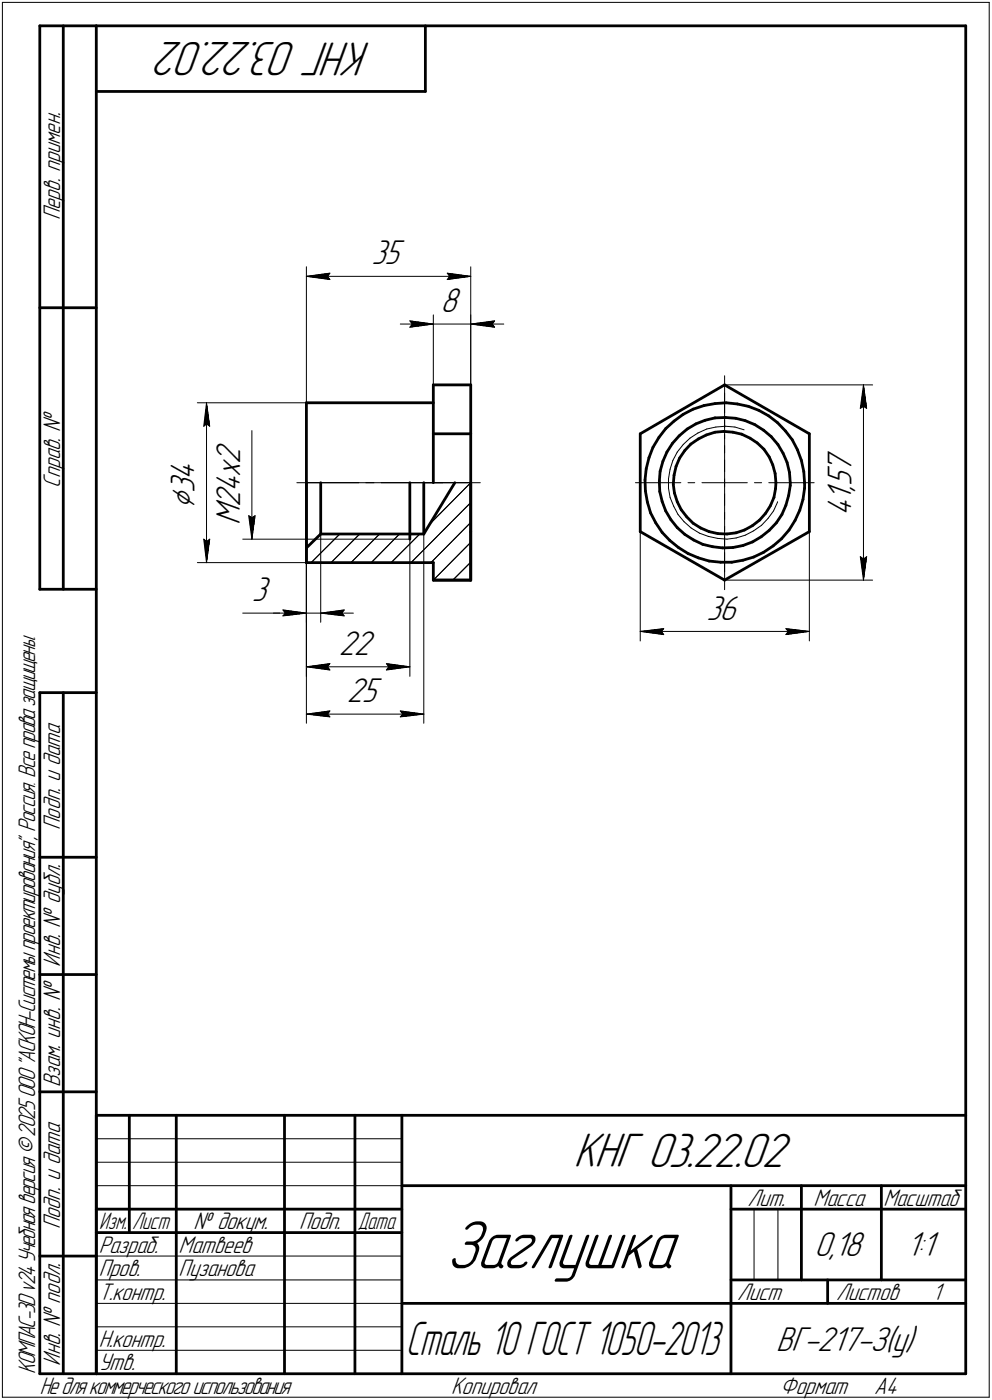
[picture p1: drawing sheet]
<svg xmlns="http://www.w3.org/2000/svg" width="211mm" height="298mm" viewBox="0 0 211 298" stroke-linecap="round" stroke-linejoin="round" font-family="sans-serif">
<defs><g id="words">
<text font-size="15.6" x="94.9" y="270.1">Заглушка</text>
<g font-size="10.9">
<text x="79" y="9" transform="rotate(-180 79 9)">КНГ 03.22.02</text>
<text x="122" y="248.5">КНГ 03.22.02</text>
</g>
<text font-size="10.7" x="86.3" y="288.5">Сталь 10 ГОСТ 1050-2013</text>
<g font-size="7.8">
<text x="79" y="56.3">35</text>
<text x="93.7" y="66.5">8</text>
<text x="51.1" y="101.5" transform="rotate(-90 51.1 101.5)">х</text>
<text x="51.1" y="98.7" transform="rotate(-90 51.1 98.7)">2</text>
<text x="181.2" y="100.7" transform="rotate(-90 181.2 100.7)">7</text>
<text x="41.4" y="105.1" transform="rotate(-90 41.4 105.1)">3</text>
<text x="41.4" y="102.3" transform="rotate(-90 41.4 102.3)">4</text>
<text x="51.1" y="107.9" transform="rotate(-90 51.1 107.9)">2</text>
<text x="51.1" y="104.7" transform="rotate(-90 51.1 104.7)">4</text>
<text x="181.2" y="106.7" transform="rotate(-90 181.2 106.7)">1</text>
<text x="181.2" y="104.5" transform="rotate(-90 181.2 104.5)">,</text>
<text x="181.2" y="103.5" transform="rotate(-90 181.2 103.5)">5</text>
<text x="41.4" y="108.4" transform="rotate(-90 41.4 108.4)">⌀</text>
<text x="51.1" y="111.8" transform="rotate(-90 51.1 111.8)">M</text>
<text x="181.2" y="109.8" transform="rotate(-90 181.2 109.8)">4</text>
<text x="53.6" y="128">3</text>
<text x="150.3" y="132">36</text>
<text x="72.1" y="139.5">22</text>
<text x="73.8" y="149.5">25</text>
<text x="173.3" y="267.5">0,18</text>
<text x="192.9" y="267.5">1:1</text>
<text x="165.2" y="287.7">ВГ-217-З(у)</text>
</g>
<g font-size="5.4">
<text x="12.8" y="46.9" transform="rotate(-90 12.8 46.9)">Перв. примен.</text>
<text x="12.8" y="103.8" transform="rotate(-90 12.8 103.8)">Справ. №</text>
<text x="12.8" y="176.7" transform="rotate(-90 12.8 176.7)">Подп. и дата</text>
<text x="12.8" y="205.8" transform="rotate(-90 12.8 205.8)">Инв. № дубл.</text>
<text x="12.8" y="231.6" transform="rotate(-90 12.8 231.6)">Взам. инв. №</text>
<text x="159.1" y="256.8">Лит.</text>
<text x="173.1" y="256.8">Масса</text>
<text x="188" y="256.8">Масштаб</text>
<text x="12.8" y="261.7" transform="rotate(-90 12.8 261.7)">Подп. и дата</text>
<text x="41.2" y="261.8">№ докум.</text>
<text x="63.6" y="261.8">Подп.</text>
<text x="21" y="266.8">Разраб.</text>
<text x="38" y="266.8">Матвеев</text>
<text x="21" y="271.8">Пров.</text>
<text x="38" y="271.8">Пузанова</text>
<text x="21" y="276.8">Т.контр.</text>
<text x="156.9" y="276.8">Лист</text>
<text x="177.9" y="276.8">Листов</text>
<text x="198.4" y="276.8">1</text>
<text x="21" y="286.8">Н.контр.</text>
<text x="7.5" y="292.5" transform="rotate(-90 7.5 292.5)">КОМПАС-3Dv24Учебнаяверсия©2025ООО&quot;АСКОН-Системыпроектирования&quot;, Россия. Всеправазащищены.</text>
<text x="12.8" y="290.8" transform="rotate(-90 12.8 290.8)">Инв. № подл.</text>
<text x="21" y="291.8">Утв.</text>
<text x="8.5" y="296.7">Недлякоммерческогоиспользования</text>
<text x="96" y="296.8">Копировал</text>
<text x="166" y="296.8">Формат</text>
<text x="186" y="296.8">A4</text>
</g>
<g font-size="5.3">
<text x="21.1" y="261.8">Изм.</text>
<text x="28.1" y="261.8">Лист</text>
<text x="76.1" y="261.8">Дата</text>
</g>
</g></defs>
<g fill="none" stroke="#000" stroke-width=".59">
<path d="M8.5 5.5v120zM8.5 5.5h12zM13.5 5.5v120zM20.5 5.5v287zM20.5 5.5h185zM20.5 19.5h70zM90.5 5.5v14zM205.5 5.5v287zM8.5 65.5h12zM65.2 85.8v17zM65.2 85.8h27zM92.2 82v10.4z"/>
<path d="M92.2 92.4h8zM92.2 92.4v10.4zM92.2 82h8zM100.2 82v10.4zM100.2 92.4v20.8zM136.2 92.4v20.8zM136.2 92.4l18-10.4zM137.5 99.8l-.3 2.4zM138.1 97.5l-.6 2.3zM138.9 95.2l-.8 2.3zM140.2 93.1l-1.3 2.1zM141.1 98.2l-.6 2.1z"/>
<path d="M141.6 91.3l1.8-1.6zM141.6 91.3l-1.4 1.8zM141.9 96.3l-.8 1.9zM143.1 94.4l-1.2 1.9zM143.4 89.7l2-1.5zM143.8 99.3l-.4 1.9zM144.5 92.8l1.7-1.4zM144.5 92.8l-1.4 1.6zM144.6 97.5l-.8 1.8zM145.4 88.2l2.1-1.1zM145.7 95.9l-1.1 1.6zM146.2 91.4l1.9-1.1z"/>
<path d="M147 94.6l1.6-1.1zM147 94.6l-1.3 1.3zM147.5 87.1l2.3-.7zM148.1 90.3l1.9-.8zM148.6 93.5l1.7-.9zM149.8 86.4l2.3-.5zM150 89.5l2.1-.5zM150.3 92.6l1.8-.6zM152.1 85.9l2.4-.1zM152.1 89l2.2-.1zM152.1 92l1.9-.1zM154 91.9l2 .1z"/>
<path d="M154.2 82l18 10.4zM154.3 88.9l2.2 .2zM154.5 85.8l2.4 .2zM156 92l1.8 .5zM156.5 89.1l2.1 .5zM156.9 86l2.4 .5zM157.8 92.5l1.8 .8zM158.6 89.6l2 .8zM159.3 86.5l2.2 .9zM159.6 93.3l1.5 1zM160.6 90.4l1.9 1.2zM161.1 94.3l1.5 1.4z"/>
<path d="M161.5 87.4l2.1 1.2zM162.5 91.6l1.6 1.4zM162.6 95.7l1.1 1.6zM163.6 88.6l1.8 1.4zM163.7 97.3l.7 1.7zM164.1 93l1.4 1.7zM164.4 99l.5 1.8zM165.4 90l1.7 1.8zM165.5 94.7l1.1 1.8zM166.6 96.5l.9 2zM167.1 91.8l1.5 1.8zM167.5 98.5l.5 2.1z"/>
<path d="M168.6 93.6l1.1 2.2zM169.7 95.8l.8 2.2zM170.5 98l.5 2.4zM172.2 92.4v20.8zM65.2 102.8v17zM65.2 119.8h27zM65.2 116.7v3.1zM65.2 116.7l3-3zM65.2 102.8v13.9zM68.2 113.7h22zM68.2 102.8v10.9zM87.2 113.7v1.1z"/>
<path d="M87.2 102.8v10.9zM90.2 102.8v10.9zM92.2 119.8v3.7zM96.8 102.8l-6.6 10.9zM100.2 113.2v10.3zM100.2 102.8v20.7zM136.2 113.2l18 10.3zM137.2 102.2l.1 2.4zM137.3 104.6l.5 2.3zM137.8 106.9l.6 2.3zM138.4 109.2l1.1 2.1zM139.5 111.3l1.4 2.1z"/>
<path d="M140.3 102.4l.1 2.2zM140.4 104.6l.5 2.2zM140.5 100.3l-.2 2.1zM140.9 113.4l1.6 1.7zM140.9 106.8l.7 2zM141.6 108.8l1.1 1.9zM142.5 115.1l1.9 1.5zM142.7 110.7l1.4 1.7zM143.3 103.1l.2 1.9zM143.4 101.2l-.1 1.9zM143.5 105l.6 1.8zM144.1 112.4l1.6 1.4z"/>
<path d="M144.1 106.8l.8 1.7zM144.4 116.6l2 1.3zM144.9 108.5l1.2 1.6zM145.7 113.8l1.9 1.2zM146.1 110.1l1.4 1.3zM146.4 117.9l2.2 .9zM147.5 111.4l1.6 1zM147.6 115l1.9 .9zM148.6 118.8l2.3 .7zM149.1 112.4l1.8 .8zM149.5 115.9l2.1 .5zM150.9 119.5l2.4 .2z"/>
<path d="M150.9 113.2l1.8 .4zM151.6 116.4l2.2 .3zM152.7 113.6l2 .1zM153.3 119.7h2.4zM153.8 116.7l2.2-.1zM154.7 113.7l1.9-.2zM155.7 119.7l2.4-.4zM156 116.6l2.1-.4zM156.6 113.5l1.8-.6zM158.1 119.3l2.3-.7zM158.1 116.2l2-.8zM158.4 112.9l1.7-1z"/>
<path d="M160.1 115.4l1.9-1.1zM160.1 111.9l1.5-1.2zM160.4 118.6l2.1-1zM162 114.3l1.7-1.4zM162.5 117.6l2-1.4zM162.9 109.3l-1.3 1.4zM163.9 107.7l-1 1.6zM164.5 116.2l1.8-1.5zM164.7 105.9l-.8 1.8zM164.9 100.8l.2 2zM165 104.1l-.3 1.8zM165.1 102.8l-.1 1.3z"/>
<path d="M165.2 111.3l-1.5 1.6zM166.4 109.6l-1.2 1.7zM167.2 107.6l-.8 2zM167.8 105.5l-.6 2.1zM167.9 112.9l-1.6 1.8zM168 100.6l.1 2.2zM168.1 103.4l-.3 2.1zM168.1 102.8v.6zM169.2 110.8l-1.3 2.1zM170.2 108.6l-1 2.2zM170.9 106.3l-.7 2.3zM171 100.4l.2 2.4z"/>
<path d="M171.2 104l-.3 2.3zM171.2 102.8v1.2zM8.5 125.5h12zM92.2 123.5h8zM154.2 123.5l18-10.3zM8.5 147.5v145zM8.5 147.5h12zM13.5 147.5v145zM8.5 182.5h12zM8.5 207.5h12zM8.5 232.5h12zM20.5 237.5h185z"/>
<path d="M20.5 237.5v55zM27.5 237.5v25zM37.5 237.5v55zM60.5 237.5v55zM75.5 237.5v55zM85.5 237.5v55zM20.5 257.5h65zM85.5 252.5h120zM155.5 252.5v40zM155.5 257.5h15zM170.5 252.5v20zM170.5 257.5h35z"/>
<path d="M187.5 252.5v20zM8.5 267.5h12zM20.5 262.5h65zM85.5 277.5h70zM155.5 277.5h50zM155.5 272.5h50zM176.1 272.5v5zM8.5 292.5h12zM20.5 292.5h185z"/>
</g>
<g fill="none" stroke="#000" stroke-width=".21">
<path d="M.5 .5v297zM.5 .5h210zM210.5 .5v297zM65.2 56.8v46zM65.2 58.8l5-.6zM65.2 58.8l5 .7zM65.2 58.8h35zM69.7 58.8l.5 .7zM70.2 58.2l-.5 .6zM95.2 59.5l5-.7zM95.2 58.2l.5 .6zM95.2 58.2l5 .6z"/>
<path d="M95.7 58.8l-.5 .7zM100.2 56.8v46zM85.2 69h7zM87.2 68.3l5 .7zM87.2 68.3l.5 .7zM87.2 69.7l5-.7zM87.7 69l-.5 .7zM92.2 67.1v14.9zM92.2 69h8zM100.2 67.1v14.9zM100.2 69l5 .7zM100.2 69l5-.7z"/>
<path d="M100.2 69h7zM104.7 69l.5 .7zM105.2 68.3l-.5 .7zM42 85.8h23.2zM43.3 90.8l.6-.5zM43.9 85.8l.7 5zM43.9 90.3l.7 .5zM43.9 85.8l-.6 5zM43.9 85.8v34zM53.6 91.7v23.1zM142.6 99.9l-.4 2zM143.2 98l-.6 1.9z"/>
<path d="M144.1 96.3l-.9 1.7zM145.4 94.7l1.4-1.4zM145.4 94.7l-1.3 1.6zM146.8 93.3l1.7-1.1zM148.5 92.2l1.9-.8zM150.4 91.4l1.9-.5zM152.3 90.9l2-.1zM154.2 83.7v9.8zM154.2 94.9v1.5zM154.2 98v4.8zM154.2 80v7.9zM154.2 89.4v1.6z"/>
<path d="M154.2 92.5v7.9zM154.2 82h31.5zM154.3 90.8l2.1 .1zM156.4 90.9l1.9 .6zM183 87l.7-.5zM183.7 82l.7 5zM183.7 86.5l.7 .5zM183.7 82l-.7 5zM183.7 82v41.5zM42 119.8h23.2zM43.3 114.8l.6 5zM43.3 114.8l.6 .5z"/>
<path d="M43.9 115.3l.7-.5zM44.6 114.8l-.7 5zM51.6 114.8h15.5zM52.9 109.8l.7 5zM52.9 109.8l.7 .4zM53.6 110.2l.7-.4zM54.3 109.8l-.7 5zM63.2 102.8h13.2zM65.2 102.8v17zM65.2 102.8h35zM65.2 102.8v29.7zM65.2 102.8v41.2z"/>
<path d="M65.2 102.8v51.2zM66.2 119.8l6.1-6.1zM67.1 114.8h20.1zM68.2 102.8v29.7zM70.4 119.8l6.1-6.1zM77.8 102.8h1.8zM80.8 113.7l-6.1 6.1zM81.1 102.8h13.1zM83.2 119.8l6.1-6.1zM85 113.7l-6 6.1zM87.2 102.8v41.2zM90.2 102.8h12z"/>
<path d="M90.2 102.8v51.2zM100.2 115.5l-8 8zM100.2 111.3l-8.5 8.5zM100.2 107l-12.7 12.8zM100.2 102.8l-8.6 8.6zM100.2 102.8v20.7zM135.2 102.8h9.7zM136.2 113.2v23.3zM142.2 101.9v2.1zM142.2 104l.4 1.9zM142.6 105.9l.7 1.9zM143.3 107.8l1 1.8z"/>
<path d="M144.3 109.6l1.2 1.5zM145.5 111.1l1.6 1.3zM146.4 102.8h1.4zM147.1 112.4l1.7 1.1zM148.8 113.5l1.9 .7zM149.4 102.8h4.8zM150.7 114.2l2 .4zM152.7 114.6l2 .2zM154.2 102.8h4.8zM154.2 112.1v9.7zM154.2 109.1v1.5zM154.2 102.8v4.8z"/>
<path d="M154.2 101.9v1.7zM154.2 105.2v7.8zM154.2 114.5v1.7zM154.2 117.7v7.9zM154.7 114.8l1.9-.2zM156.6 114.6l2-.6zM158.6 114l1.8-1zM160.4 113l1.7-1.2zM160.5 102.8h1.6zM163.4 110.4l-1.3 1.4zM163.6 102.8h9.6zM164.6 108.8l-1.2 1.6z"/>
<path d="M165.4 106.9l-.8 1.9zM165.4 106.9h.1M172.2 113.2v23.3zM183 118.5l.7 5zM183 118.5l.7 .5zM183.7 119l.7-.5zM184.4 118.5l-.7 5zM51.6 130.6h8.6zM58.2 130.6h7zM60.2 130.6h5zM60.2 129.9l5 .7zM60.2 129.9l.5 .7z"/>
<path d="M60.2 131.1l5-.5zM60.7 130.6l-.5 .5zM65.2 130.6h3zM68.2 130.6l5 .5zM68.2 130.6l5-.7zM68.2 130.6h7zM72.7 130.6l.5 .5zM73.2 129.9l-.5 .7zM96.4 123.5l3.8-3.8zM136.2 134.5l5-.6zM136.2 134.5l5 .6zM136.2 134.5h36z"/>
<path d="M140.7 134.5l.5 .6zM141.2 133.9l-.5 .6zM154.2 123.5h31.5zM167.2 135.1l5-.6zM167.2 133.9l.5 .6zM167.2 133.9l5 .6zM167.7 134.5l-.5 .6zM65.2 142l5-.7zM65.2 142l5 .7zM65.2 142h22zM65.2 152.1l5-.7zM65.2 152.1l5 .6z"/>
<path d="M65.2 152.1h25zM69.7 142l.5 .7zM69.7 152.1l.5 .6zM70.2 141.3l-.5 .7zM70.2 151.4l-.5 .7zM82.2 142.7l5-.7zM82.2 141.3l.5 .7zM82.2 141.3l5 .7zM82.7 142l-.5 .7zM85.2 152.7l5-.6zM85.2 151.4l.5 .7zM85.2 151.4l5 .7z"/>
<path d="M85.7 152.1l-.5 .6zM20.5 247.5h65zM20.5 252.5h65zM20.5 242.5h65zM160.4 257.5v15zM165.5 257.5v15zM20.5 267.5h65zM20.5 272.5h65zM20.5 277.5h65zM.5 297.5h210zM20.5 282.5h65zM20.5 287.5h65z"/>
</g>
<g fill="#fff" stroke="#fff" stroke-width=".21">
<path d="M53.6 122.4h4.6zM53.6 122.5h4.6zM53.6 122.6h4.6zM53.6 122.7h4.6zM53.6 122.8h4.6zM53.6 122.9h4.6zM53.6 122.9h4.6zM53.6 123h4.6zM53.6 123.1h4.6zM53.6 123.2h4.6zM53.6 123.3h4.6zM53.6 123.4h4.6zM53.6 123.4h4.6zM53.6 123.5h4.6zM53.6 123.6h4.6zM53.6 123.7h4.6zM53.6 123.8h4.6zM53.6 123.9h4.6zM53.6 124h4.6zM53.6 124h4.6zM53.6 124.1h4.6zM53.6 124.2h4.6zM53.6 124.3h4.6zM53.6 124.4h4.6zM53.6 124.5h4.6zM53.6 124.5h4.6zM53.6 124.6h4.6zM53.6 124.7h4.6zM53.6 124.8h4.6zM53.6 124.9h4.6zM53.6 125h4.6zM53.6 125.1h4.6zM53.6 125.1h4.6zM53.6 125.2h4.6zM53.6 125.3h4.6zM53.6 125.4h4.6zM53.6 125.5h4.6zM53.6 125.6h4.6zM53.6 125.6h4.6zM53.6 125.7h4.6zM53.6 125.8h4.6zM53.6 125.9h4.6zM53.6 126h4.6zM53.6 126.1h4.6zM53.6 126.2h4.6zM53.6 126.2h4.6zM53.6 126.3h4.6zM53.6 126.4h4.6zM53.6 126.5h4.6zM53.6 126.6h4.6zM53.6 126.7h4.6zM53.6 126.7h4.6zM53.6 126.8h4.6zM53.6 126.9h4.6zM53.6 127h4.6zM53.6 127.1h4.6zM53.6 127.2h4.6zM53.6 127.3h4.6zM53.6 127.3h4.6zM53.6 127.4h4.6zM53.6 127.5h4.6zM53.6 127.6h4.6zM53.6 127.7h4.6zM53.6 127.8h4.6zM53.6 127.8h4.6zM53.6 127.9h4.6zM53.6 128h4.6zM53.6 128.1h4.6zM53.6 128.2h4.6zM53.6 128.3h4.6zM53.6 128.4h4.6zM53.6 128.4h4.6zM53.6 128.5h4.6zM53.6 128.6h4.6zM53.6 128.7h4.6zM53.6 128.8h4.6zM53.6 128.9h4.6zM53.6 128.9h4.6zM53.6 129h4.6zM53.6 129.1h4.6zM53.6 129.2h4.6zM53.6 129.3h4.6zM53.6 129.4h4.6zM53.6 129.5h4.6z"/>
<path d="M59.7 129.4h.7zM59.7 129.5h1.3zM59.7 129.5h1.9zM59.7 129.6h2.5zM59.7 129.7h3.1zM59.7 129.8h3.7zM59.7 129.9h4zM59.7 130h4.1zM59.7 130h4.3zM59.7 130.1h4.6zM59.7 130.2h4.7zM59.7 130.3h4.9zM59.7 130.4h5.2zM59.7 130.5h5.3zM59.7 130.6h5.5zM59.7 130.6h5.3zM59.7 130.7h5.1zM59.7 130.8h4.9zM59.7 130.9h4.6zM59.7 131h4.4zM59.7 131.1h4.2zM59.7 131.1h4zM59.7 131.2h3.7zM59.7 131.3h3.1zM59.7 131.4h2.5zM59.7 131.5h1.9zM59.7 131.6h1.3zM59.7 131.7h.7z"/>
<path d="M73.2 129.4h.5zM72.6 129.5h1.1zM71.9 129.5h1.8zM71.3 129.6h2.4zM70.7 129.7h3zM70 129.8h3.7zM69.8 129.9h3.9zM69.7 130h4zM69.4 130h4.3zM69.3 130.1h4.4zM69.1 130.2h4.6zM68.8 130.3h4.9zM68.7 130.4h5zM68.5 130.5h5.2zM68.2 130.6h5.5zM68.5 130.6h5.2zM68.7 130.7h5zM68.9 130.8h4.8zM69.2 130.9h4.5zM69.4 131h4.3zM69.6 131.1h4.1zM69.8 131.1h3.9zM70 131.2h3.7zM70.7 131.3h3zM71.3 131.4h2.4zM71.9 131.5h1.8zM72.6 131.6h1.1zM73.2 131.7h.5z"/>
<path d="M72.1 133.9h8.2zM72.1 133.9h8.2zM72.1 134h8.2zM72.1 134.1h8.2zM72.1 134.2h8.2zM72.1 134.3h8.2zM72.1 134.4h8.2zM72.1 134.5h8.2zM72.1 134.5h8.2zM72.1 134.6h8.2zM72.1 134.7h8.2zM72.1 134.8h8.2zM72.1 134.9h8.2zM72.1 135h8.2zM72.1 135h8.2zM72.1 135.1h8.2zM72.1 135.2h8.2zM72.1 135.3h8.2zM72.1 135.4h8.2zM72.1 135.5h8.2zM72.1 135.6h8.2zM72.1 135.6h8.2zM72.1 135.7h8.2zM72.1 135.8h8.2zM72.1 135.9h8.2zM72.1 136h8.2zM72.1 136.1h8.2zM72.1 136.1h8.2zM72.1 136.2h8.2zM72.1 136.3h8.2zM72.1 136.4h8.2zM72.1 136.5h8.2zM72.1 136.6h8.2zM72.1 136.7h8.2zM72.1 136.7h8.2zM72.1 136.8h8.2zM72.1 136.9h8.2zM72.1 137h8.2zM72.1 137.1h8.2zM72.1 137.2h8.2zM72.1 137.2h8.2zM72.1 137.3h8.2zM72.1 137.4h8.2zM72.1 137.5h8.2zM72.1 137.6h8.2zM72.1 137.7h8.2zM72.1 137.8h8.2zM72.1 137.8h8.2zM72.1 137.9h8.2zM72.1 138h8.2zM72.1 138.1h8.2zM72.1 138.2h8.2zM72.1 138.3h8.2zM72.1 138.3h8.2zM72.1 138.4h8.2zM72.1 138.5h8.2zM72.1 138.6h8.2zM72.1 138.7h8.2zM72.1 138.8h8.2zM72.1 138.9h8.2zM72.1 138.9h8.2zM72.1 139h8.2zM72.1 139.1h8.2zM72.1 139.2h8.2zM72.1 139.3h8.2zM72.1 139.4h8.2zM72.1 139.4h8.2zM72.1 139.5h8.2zM72.1 139.6h8.2zM72.1 139.7h8.2zM72.1 139.8h8.2zM72.1 139.9h8.2zM72.1 140h8.2zM72.1 140h8.2zM72.1 140.1h8.2zM72.1 140.2h8.2zM72.1 140.3h8.2zM72.1 140.4h8.2zM72.1 140.5h8.2zM72.1 140.5h8.2zM72.1 140.6h8.2zM72.1 140.7h8.2zM72.1 140.8h8.2zM72.1 140.9h8.2z"/>
<path d="M70.1 140.8h.6zM69.5 140.9h1.2zM68.8 141h1.9zM68.2 141.1h2.5zM67.6 141.1h3.1zM67 141.2h3.7zM66.8 141.3h3.9zM66.6 141.4h4.1zM66.4 141.5h4.3zM66.2 141.6h4.5zM66 141.6h4.7zM65.8 141.7h4.9zM65.6 141.8h5.1zM65.4 141.9h5.3zM65.2 142h5.5zM65.4 142.1h5.3zM65.6 142.2h5.1zM65.8 142.2h4.9zM66 142.3h4.7zM66.2 142.4h4.5zM66.4 142.5h4.3zM66.6 142.6h4.1zM66.8 142.7h3.9zM67 142.7h3.7zM67.7 142.8h3zM68.5 142.9h2.2zM69.3 143h1.4zM70 143.1h.7z"/>
<path d="M81.7 140.8h.7zM81.7 140.9h1.3zM81.7 141h1.9zM81.7 141.1h2.5zM81.7 141.1h3.1zM81.7 141.2h3.7zM81.7 141.3h4zM81.7 141.4h4.2zM81.7 141.5h4.3zM81.7 141.6h4.6zM81.7 141.6h4.7zM81.7 141.7h4.9zM81.7 141.8h5.2zM81.7 141.9h5.3zM81.7 142h5.5zM81.7 142.1h5.3zM81.7 142.2h5.2zM81.7 142.2h4.9zM81.7 142.3h4.7zM81.7 142.4h4.6zM81.7 142.5h4.3zM81.7 142.6h4.2zM81.7 142.7h4zM81.7 142.7h3.7zM81.7 142.8h3.1zM81.7 142.9h2.3zM81.7 143h1.5zM81.7 143.1h.8z"/>
<path d="M73.8 143.8h7.8zM73.8 143.9h7.8zM73.8 144h7.8zM73.8 144.1h7.8zM73.8 144.2h7.8zM73.8 144.3h7.8zM73.8 144.4h7.8zM73.8 144.4h7.8zM73.8 144.5h7.8zM73.8 144.6h7.8zM73.8 144.7h7.8zM73.8 144.8h7.8zM73.8 144.9h7.8zM73.8 144.9h7.8zM73.8 145h7.8zM73.8 145.1h7.8zM73.8 145.2h7.8zM73.8 145.3h7.8zM73.8 145.4h7.8zM73.8 145.5h7.8zM73.8 145.5h7.8zM73.8 145.6h7.8zM73.8 145.7h7.8zM73.8 145.8h7.8zM73.8 145.9h7.8zM73.8 146h7.8zM73.8 146h7.8zM73.8 146.1h7.8zM73.8 146.2h7.8zM73.8 146.3h7.8zM73.8 146.4h7.8zM73.8 146.5h7.8zM73.8 146.6h7.8zM73.8 146.6h7.8zM73.8 146.7h7.8zM73.8 146.8h7.8zM73.8 146.9h7.8zM73.8 147h7.8zM73.8 147.1h7.8zM73.8 147.2h7.8zM73.8 147.2h7.8zM73.8 147.3h7.8zM73.8 147.4h7.8zM73.8 147.5h7.8zM73.8 147.6h7.8zM73.8 147.7h7.8zM73.8 147.7h7.8zM73.8 147.8h7.8zM73.8 147.9h7.8zM73.8 148h7.8zM73.8 148.1h7.8zM73.8 148.2h7.8zM73.8 148.3h7.8zM73.8 148.3h7.8zM73.8 148.4h7.8zM73.8 148.5h7.8zM73.8 148.6h7.8zM73.8 148.7h7.8zM73.8 148.8h7.8zM73.8 148.8h7.8zM73.8 148.9h7.8zM73.8 149h7.8zM73.8 149.1h7.8zM73.8 149.2h7.8zM73.8 149.3h7.8zM73.8 149.4h7.8zM73.8 149.4h7.8zM73.8 149.5h7.8zM73.8 149.6h7.8zM73.8 149.7h7.8zM73.8 149.8h7.8zM73.8 149.9h7.8zM73.8 149.9h7.8zM73.8 150h7.8zM73.8 150.1h7.8zM73.8 150.2h7.8zM73.8 150.3h7.8zM73.8 150.4h7.8zM73.8 150.5h7.8zM73.8 150.5h7.8zM73.8 150.6h7.8zM73.8 150.7h7.8zM73.8 150.8h7.8zM73.8 150.9h7.8zM73.8 151h7.8z"/>
<path d="M70.1 150.9h.6zM69.5 151h1.2zM68.8 151h1.9zM68.2 151.1h2.5zM67.6 151.2h3.1zM67 151.3h3.7zM66.8 151.4h3.9zM66.6 151.5h4.1zM66.4 151.6h4.3zM66.2 151.6h4.5zM66 151.7h4.7zM65.8 151.8h4.9zM65.6 151.9h5.1zM65.4 152h5.3zM65.2 152.1h5.5zM65.4 152.1h5.3zM65.7 152.2h5zM65.9 152.3h4.8zM66.1 152.4h4.6zM66.4 152.5h4.3zM66.5 152.6h4.2zM66.8 152.7h3.9zM67 152.7h3.7zM67.6 152.8h3.1zM68.2 152.9h2.5zM68.8 153h1.9zM69.5 153.1h1.2zM70.1 153.2h.6z"/>
<path d="M84.7 150.9h.6zM84.7 151h1.2zM84.7 151h1.8zM84.7 151.1h2.5zM84.7 151.2h3.1zM84.7 151.3h3.7zM84.7 151.4h3.9zM84.7 151.5h4.1zM84.7 151.6h4.3zM84.7 151.6h4.5zM84.7 151.7h4.7zM84.7 151.8h4.9zM84.7 151.9h5.1zM84.7 152h5.3zM84.7 152.1h5.5zM84.7 152.1h5.3zM84.7 152.2h5zM84.7 152.3h4.9zM84.7 152.4h4.6zM84.7 152.5h4.4zM84.7 152.6h4.2zM84.7 152.7h3.9zM84.7 152.7h3.7zM84.7 152.8h3.1zM84.7 152.9h2.5zM84.7 153h1.8zM84.7 153.1h1.2zM84.7 153.2h.6z"/>
<path d="M93.7 60.9h5zM93.7 61h5zM93.7 61h5zM93.7 61.1h5zM93.7 61.2h5zM93.7 61.3h5zM93.7 61.4h5zM93.7 61.5h5zM93.7 61.6h5zM93.7 61.6h5zM93.7 61.7h5zM93.7 61.8h5zM93.7 61.9h5zM93.7 62h5zM93.7 62.1h5zM93.7 62.1h5zM93.7 62.2h5zM93.7 62.3h5zM93.7 62.4h5zM93.7 62.5h5zM93.7 62.6h5zM93.7 62.7h5zM93.7 62.7h5zM93.7 62.8h5zM93.7 62.9h5zM93.7 63h5zM93.7 63.1h5zM93.7 63.2h5zM93.7 63.2h5zM93.7 63.3h5zM93.7 63.4h5zM93.7 63.5h5zM93.7 63.6h5zM93.7 63.7h5zM93.7 63.8h5zM93.7 63.8h5zM93.7 63.9h5zM93.7 64h5zM93.7 64.1h5zM93.7 64.2h5zM93.7 64.3h5zM93.7 64.3h5zM93.7 64.4h5zM93.7 64.5h5zM93.7 64.6h5zM93.7 64.7h5zM93.7 64.8h5zM93.7 64.9h5zM93.7 64.9h5zM93.7 65h5zM93.7 65.1h5zM93.7 65.2h5zM93.7 65.3h5zM93.7 65.4h5zM93.7 65.4h5zM93.7 65.5h5zM93.7 65.6h5zM93.7 65.7h5zM93.7 65.8h5zM93.7 65.9h5zM93.7 66h5zM93.7 66h5zM93.7 66.1h5zM93.7 66.2h5zM93.7 66.3h5zM93.7 66.4h5zM93.7 66.5h5zM93.7 66.5h5zM93.7 66.6h5zM93.7 66.7h5zM93.7 66.8h5zM93.7 66.9h5zM93.7 67h5zM93.7 67.1h5zM93.7 67.1h5zM93.7 67.2h5zM93.7 67.3h5zM93.7 67.4h5zM93.7 67.5h5zM93.7 67.6h5zM93.7 67.6h5zM93.7 67.7h5zM93.7 67.8h5zM93.7 67.9h5z"/>
<path d="M86.7 67.9h.7zM86.7 68h1.3zM86.7 68.1h1.9zM86.7 68.2h2.5zM86.7 68.2h3.1zM86.7 68.3h3.7zM86.7 68.4h4zM86.7 68.5h4.2zM86.7 68.6h4.4zM86.7 68.7h4.7zM86.7 68.7h4.9zM86.7 68.8h5.1zM86.7 68.9h5.3zM86.7 69h5.5zM86.7 69.1h5.3zM86.7 69.2h5.2zM86.7 69.3h4.9zM86.7 69.3h4.7zM86.7 69.4h4.6zM86.7 69.5h4.3zM86.7 69.6h4.1zM86.7 69.7h4zM86.7 69.8h3.7zM86.7 69.8h3.1zM86.7 69.9h2.5zM86.7 70h1.9zM86.7 70.1h1.3zM86.7 70.2h.7z"/>
<path d="M105.1 67.9h.6zM104.5 68h1.2zM103.9 68.1h1.8zM103.3 68.2h2.4zM102.7 68.2h3zM102 68.3h3.7zM101.9 68.4h3.8zM101.6 68.5h4.1zM101.3 68.6h4.4zM101.1 68.7h4.6zM100.9 68.7h4.8zM100.7 68.8h5zM100.4 68.9h5.3zM100.2 69h5.5zM100.4 69.1h5.3zM100.6 69.2h5.1zM100.8 69.3h4.9zM101 69.3h4.7zM101.3 69.4h4.4zM101.4 69.5h4.3zM101.7 69.6h4zM101.9 69.7h3.8zM102 69.8h3.7zM102.7 69.8h3zM103.3 69.9h2.4zM103.9 70h1.8zM104.5 70.1h1.2zM105.1 70.2h.6z"/>
<path d="M79 50.7h7.4zM79 50.8h7.4zM79 50.9h7.4zM79 51h7.4zM79 51.1h7.4zM79 51.1h7.4zM79 51.2h7.4zM79 51.3h7.4zM79 51.4h7.4zM79 51.5h7.4zM79 51.6h7.4zM79 51.6h7.4zM79 51.7h7.4zM79 51.8h7.4zM79 51.9h7.4zM79 52h7.4zM79 52.1h7.4zM79 52.2h7.4zM79 52.2h7.4zM79 52.3h7.4zM79 52.4h7.4zM79 52.5h7.4zM79 52.6h7.4zM79 52.7h7.4zM79 52.7h7.4zM79 52.8h7.4zM79 52.9h7.4zM79 53h7.4zM79 53.1h7.4zM79 53.2h7.4zM79 53.3h7.4zM79 53.3h7.4zM79 53.4h7.4zM79 53.5h7.4zM79 53.6h7.4zM79 53.7h7.4zM79 53.8h7.4zM79 53.8h7.4zM79 53.9h7.4zM79 54h7.4zM79 54.1h7.4zM79 54.2h7.4zM79 54.3h7.4zM79 54.4h7.4zM79 54.4h7.4zM79 54.5h7.4zM79 54.6h7.4zM79 54.7h7.4zM79 54.8h7.4zM79 54.9h7.4zM79 54.9h7.4zM79 55h7.4zM79 55.1h7.4zM79 55.2h7.4zM79 55.3h7.4zM79 55.4h7.4zM79 55.5h7.4zM79 55.5h7.4zM79 55.6h7.4zM79 55.7h7.4zM79 55.8h7.4zM79 55.9h7.4zM79 56h7.4zM79 56h7.4zM79 56.1h7.4zM79 56.2h7.4zM79 56.3h7.4zM79 56.4h7.4zM79 56.5h7.4zM79 56.6h7.4zM79 56.6h7.4zM79 56.7h7.4zM79 56.8h7.4zM79 56.9h7.4zM79 57h7.4zM79 57.1h7.4zM79 57.1h7.4zM79 57.2h7.4zM79 57.3h7.4zM79 57.4h7.4zM79 57.5h7.4zM79 57.6h7.4zM79 57.7h7.4zM79 57.7h7.4z"/>
<path d="M70.1 57.7h.6zM69.5 57.7h1.2zM68.8 57.8h1.9zM68.2 57.9h2.5zM67.6 58h3.1zM67 58.1h3.7zM66.8 58.2h3.9zM66.6 58.3h4.1zM66.4 58.3h4.3zM66.2 58.4h4.5zM66 58.5h4.7zM65.8 58.6h4.9zM65.6 58.7h5.1zM65.4 58.8h5.3zM65.2 58.8h5.5zM65.4 58.9h5.3zM65.6 59h5.1zM65.8 59.1h4.9zM66 59.2h4.7zM66.2 59.3h4.5zM66.4 59.4h4.3zM66.6 59.4h4.1zM66.8 59.5h3.9zM67 59.6h3.7zM67.7 59.7h3zM68.5 59.8h2.2zM69.3 59.9h1.4zM70 59.9h.7z"/>
<path d="M94.7 57.7h.7zM94.7 57.7h1.3zM94.7 57.8h1.9zM94.7 57.9h2.5zM94.7 58h3.1zM94.7 58.1h3.7zM94.7 58.2h3.9zM94.7 58.3h4.1zM94.7 58.3h4.3zM94.7 58.4h4.5zM94.7 58.5h4.7zM94.7 58.6h4.9zM94.7 58.7h5.1zM94.7 58.8h5.3zM94.7 58.8h5.5zM94.7 58.9h5.3zM94.7 59h5.1zM94.7 59.1h4.9zM94.7 59.2h4.7zM94.7 59.3h4.5zM94.7 59.4h4.3zM94.7 59.4h4.1zM94.7 59.5h3.9zM94.7 59.6h3.7zM94.7 59.7h3zM94.7 59.8h2.2zM94.7 59.9h1.6zM94.7 59.9h.8z"/>
<path d="M45.5 93.7h7.1zM45.5 93.8h7.1zM45.5 93.9h7.1zM45.5 94h7.1zM45.5 94.1h7.1zM45.5 94.1h7.1zM45.5 94.2h7.1zM45.5 94.3h7.1zM45.5 94.4h7.1zM45.5 94.5h7.1zM45.5 94.6h7.1zM45.5 94.7h7.1zM45.5 94.7h7.1zM45.5 94.8h7.1zM45.5 94.9h7.1zM45.5 95h7.1zM45.5 95.1h7.1zM45.5 95.2h7.1zM45.5 95.2h7.1zM45.5 95.3h7.1zM45.5 95.4h7.1zM45.5 95.5h7.1zM45.5 95.6h7.1zM45.5 95.7h7.1zM45.5 95.8h7.1zM45.5 95.8h7.1zM45.5 95.9h7.1zM45.5 96h7.1zM45.5 96.1h7.1zM45.5 96.2h7.1zM45.5 96.3h7.1zM45.5 96.4h7.1zM45.5 96.4h7.1zM45.5 96.5h7.1zM45.5 96.6h7.1zM45.5 96.7h7.1zM45.5 96.8h7.1zM45.5 96.9h7.1zM45.5 96.9h7.1zM45.5 97h7.1zM45.5 97.1h7.1zM45.5 97.2h7.1zM45.5 97.3h7.1zM45.5 97.4h7.1zM45.5 97.5h7.1zM45.5 97.5h7.1zM45.5 97.6h7.1zM45.5 97.7h7.1zM45.5 97.8h7.1zM45.5 97.9h7.1zM45.5 98h7.1zM45.5 98h7.1zM45.5 98.1h7.1zM45.5 98.2h7.1zM45.5 98.3h7.1zM45.5 98.4h7.1zM45.5 98.5h7.1zM45.5 98.6h7.1zM45.5 98.6h7.1zM45.5 98.7h7.1zM45.5 98.8h7.1zM45.5 98.9h7.1zM45.5 99h7.1zM45.5 99.1h7.1zM45.5 99.1h7.1zM45.5 99.2h7.1zM45.5 99.3h7.1zM45.5 99.4h7.1zM45.5 99.5h7.1zM45.5 99.6h7.1zM45.5 99.7h7.1zM45.5 99.7h7.1zM45.5 99.8h7.1zM45.5 99.9h7.1zM45.5 100h7.1zM45.5 100.1h7.1zM45.5 100.2h7.1zM45.5 100.2h7.1zM45.5 100.3h7.1zM45.5 100.4h7.1zM45.5 100.5h7.1zM45.5 100.6h7.1zM45.5 100.7h7.1zM45.5 100.8h7.1zM45.5 100.8h7.1zM45.5 100.9h7.1zM45.5 101h7.1zM45.5 101.1h7.1zM45.5 101.2h7.1zM45.5 101.3h7.1zM45.5 101.3h7.1zM45.5 101.4h7.1zM45.5 101.5h7.1zM45.5 101.6h7.1zM45.5 101.7h7.1zM45.5 101.8h7.1zM45.5 101.9h7.1zM45.5 101.9h7.1zM45.5 102h7.1zM45.5 102.1h7.1zM45.5 102.2h7.1zM45.5 102.3h7.1zM45.5 102.4h7.1zM45.5 102.4h7.1zM45.5 102.5h7.1zM45.5 102.6h7.1zM45.5 102.7h7.1zM45.5 102.8h7.1zM45.5 102.9h7.1zM45.5 103h7.1zM45.5 103h7.1zM45.5 103.1h7.1zM45.5 103.2h7.1zM45.5 103.3h7.1zM45.5 103.4h7.1zM45.5 103.5h7.1zM45.5 103.5h7.1zM45.5 103.6h7.1zM45.5 103.7h7.1zM45.5 103.8h7.1zM45.5 103.9h7.1zM45.5 104h7.1zM45.5 104.1h7.1zM45.5 104.1h7.1zM45.5 104.2h7.1zM45.5 104.3h7.1zM45.5 104.4h7.1zM45.5 104.5h7.1zM45.5 104.6h7.1zM45.5 104.6h7.1zM45.5 104.7h7.1zM45.5 104.8h7.1zM45.5 104.9h7.1zM45.5 105h7.1zM45.5 105.1h7.1zM45.5 105.2h7.1zM45.5 105.2h7.1zM45.5 105.3h7.1zM45.5 105.4h7.1zM45.5 105.5h7.1zM45.5 105.6h7.1zM45.5 105.7h7.1zM45.5 105.7h7.1zM45.5 105.8h7.1zM45.5 105.9h7.1zM45.5 106h7.1zM45.5 106.1h7.1zM45.5 106.2h7.1zM45.5 106.3h7.1zM45.5 106.3h7.1zM45.5 106.4h7.1zM45.5 106.5h7.1zM45.5 106.6h7.1zM45.5 106.7h7.1zM45.5 106.8h7.1zM45.5 106.8h7.1zM45.5 106.9h7.1zM45.5 107h7.1zM45.5 107.1h7.1zM45.5 107.2h7.1zM45.5 107.3h7.1zM45.5 107.4h7.1zM45.5 107.4h7.1zM45.5 107.5h7.1zM45.5 107.6h7.1zM45.5 107.7h7.1zM45.5 107.8h7.1zM45.5 107.9h7.1zM45.5 107.9h7.1zM45.5 108h7.1zM45.5 108.1h7.1zM45.5 108.2h7.1zM45.5 108.3h7.1zM45.5 108.4h7.1zM45.5 108.5h7.1zM45.5 108.5h7.1zM45.5 108.6h7.1zM45.5 108.7h7.1zM45.5 108.8h7.1zM45.5 108.9h7.1zM45.5 109h7.1zM45.5 109.1h7.1zM45.5 109.1h7.1zM45.5 109.2h7.1zM45.5 109.3h7.1zM45.5 109.4h7.1zM45.5 109.5h7.1zM45.5 109.6h7.1zM45.5 109.6h7.1zM45.5 109.7h7.1zM45.5 109.8h7.1zM45.5 109.9h7.1zM45.5 110h7.1zM45.5 110.1h7.1zM45.5 110.2h7.1zM45.5 110.2h7.1zM45.5 110.3h7.1zM45.5 110.4h7.1zM45.5 110.5h7.1zM45.5 110.6h7.1zM45.5 110.7h7.1zM45.5 110.7h7.1zM45.5 110.8h7.1zM45.5 110.9h7.1zM45.5 111h7.1zM45.5 111.1h7.1zM45.5 111.2h7.1zM45.5 111.3h7.1zM45.5 111.3h7.1zM45.5 111.4h7.1zM45.5 111.5h7.1zM45.5 111.6h7.1zM45.5 111.7h7.1zM45.5 111.8h7.1z"/>
<path d="M52.4 109.3h2.5zM52.5 109.4h2.4zM52.5 109.5h2.4zM52.5 109.6h2.4zM52.5 109.6h2.4zM52.5 109.7h2.4zM52.5 109.8h2.4zM52.5 109.9h2.4zM52.5 110h2.3zM52.6 110.1h2.2zM52.6 110.2h2.2zM52.6 110.2h2.2zM52.6 110.3h2.2zM52.6 110.4h2.2zM52.6 110.5h2.2zM52.6 110.6h2.1zM52.6 110.7h2.1zM52.6 110.7h2.1zM52.7 110.8h2zM52.7 110.9h2zM52.7 111h2zM52.7 111.1h2zM52.7 111.2h1.9zM52.7 111.3h1.9zM52.7 111.3h1.9zM52.7 111.4h1.9zM52.7 111.5h1.9zM52.7 111.6h1.9zM52.7 111.7h1.9zM52.7 111.8h1.9zM52.7 111.8h1.8zM52.7 111.9h1.8zM52.7 112h1.8zM52.7 112.1h1.8zM52.7 112.2h1.8zM52.7 112.3h1.8zM52.8 112.4h1.7zM52.8 112.4h1.6zM52.8 112.5h1.6zM52.8 112.6h1.6zM52.8 112.7h1.6zM52.8 112.8h1.6zM52.8 112.9h1.6zM52.8 112.9h1.6zM52.8 113h1.6zM52.9 113.1h1.5zM52.9 113.2h1.5zM53 113.3h1.3zM53 113.4h1.3zM53.1 113.5h1.1zM53.1 113.5h1.1zM53.1 113.6h1zM53.2 113.7h.9zM53.2 113.8h.9zM53.3 113.9h.7zM53.3 114h.7zM53.3 114h.6zM53.3 114.1h.6zM53.3 114.2h.5zM53.4 114.3h.4zM53.4 114.4h.4zM53.5 114.5h.3zM53.5 114.6h.3z"/>
<path d="M35.7 97.2h7.3zM35.7 97.3h7.3zM35.7 97.4h7.3zM35.7 97.5h7.3zM35.7 97.5h7.3zM35.7 97.6h7.3zM35.7 97.7h7.3zM35.7 97.8h7.3zM35.7 97.9h7.3zM35.7 98h7.3zM35.7 98h7.3zM35.7 98.1h7.3zM35.7 98.2h7.3zM35.7 98.3h7.3zM35.7 98.4h7.3zM35.7 98.5h7.3zM35.7 98.6h7.3zM35.7 98.6h7.3zM35.7 98.7h7.3zM35.7 98.8h7.3zM35.7 98.9h7.3zM35.7 99h7.3zM35.7 99.1h7.3zM35.7 99.1h7.3zM35.7 99.2h7.3zM35.7 99.3h7.3zM35.7 99.4h7.3zM35.7 99.5h7.3zM35.7 99.6h7.3zM35.7 99.7h7.3zM35.7 99.7h7.3zM35.7 99.8h7.3zM35.7 99.9h7.3zM35.7 100h7.3zM35.7 100.1h7.3zM35.7 100.2h7.3zM35.7 100.2h7.3zM35.7 100.3h7.3zM35.7 100.4h7.3zM35.7 100.5h7.3zM35.7 100.6h7.3zM35.7 100.7h7.3zM35.7 100.8h7.3zM35.7 100.8h7.3zM35.7 100.9h7.3zM35.7 101h7.3zM35.7 101.1h7.3zM35.7 101.2h7.3zM35.7 101.3h7.3zM35.7 101.3h7.3zM35.7 101.4h7.3zM35.7 101.5h7.3zM35.7 101.6h7.3zM35.7 101.7h7.3zM35.7 101.8h7.3zM35.7 101.9h7.3zM35.7 101.9h7.3zM35.7 102h7.3zM35.7 102.1h7.3zM35.7 102.2h7.3zM35.7 102.3h7.3zM35.7 102.4h7.3zM35.7 102.4h7.3zM35.7 102.5h7.3zM35.7 102.6h7.3zM35.7 102.7h7.3zM35.7 102.8h7.3zM35.7 102.9h7.3zM35.7 103h7.3zM35.7 103h7.3zM35.7 103.1h7.3zM35.7 103.2h7.3zM35.7 103.3h7.3zM35.7 103.4h7.3zM35.7 103.5h7.3zM35.7 103.5h7.3zM35.7 103.6h7.3zM35.7 103.7h7.3zM35.7 103.8h7.3zM35.7 103.9h7.3zM35.7 104h7.3zM35.7 104.1h7.3zM35.7 104.1h7.3zM35.7 104.2h7.3zM35.7 104.3h7.3zM35.7 104.4h7.3zM35.7 104.5h7.3zM35.7 104.6h7.3zM35.7 104.6h7.3zM35.7 104.7h7.3zM35.7 104.8h7.3zM35.7 104.9h7.3zM35.7 105h7.3zM35.7 105.1h7.3zM35.7 105.2h7.3zM35.7 105.2h7.3zM35.7 105.3h7.3zM35.7 105.4h7.3zM35.7 105.5h7.3zM35.7 105.6h7.3zM35.7 105.7h7.3zM35.7 105.7h7.3zM35.7 105.8h7.3zM35.7 105.9h7.3zM35.7 106h7.3zM35.7 106.1h7.3zM35.7 106.2h7.3zM35.7 106.3h7.3zM35.7 106.3h7.3zM35.7 106.4h7.3zM35.7 106.5h7.3zM35.7 106.6h7.3zM35.7 106.7h7.3zM35.7 106.8h7.3zM35.7 106.8h7.3zM35.7 106.9h7.3zM35.7 107h7.3zM35.7 107.1h7.3zM35.7 107.2h7.3zM35.7 107.3h7.3zM35.7 107.4h7.3zM35.7 107.4h7.3zM35.7 107.5h7.3zM35.7 107.6h7.3zM35.7 107.7h7.3zM35.7 107.8h7.3zM35.7 107.9h7.3zM35.7 107.9h7.3zM35.7 108h7.3zM35.7 108.1h7.3zM35.7 108.2h7.3zM35.7 108.3h7.3z"/>
<path d="M42.8 114.3h2.4zM42.8 114.4h2.4zM42.8 114.5h2.4zM42.8 114.6h2.4zM42.8 114.6h2.4zM42.8 114.7h2.4zM42.8 114.8h2.4zM42.8 114.9h2.4zM42.9 115h2.2zM42.9 115.1h2.2zM42.9 115.1h2.2zM42.9 115.2h2.2zM42.9 115.3h2.2zM42.9 115.4h2.2zM42.9 115.5h2.2zM43 115.6h2zM43 115.7h2zM43 115.7h2zM43 115.8h2zM43 115.9h2zM43 116h2zM43 116.1h2zM43 116.2h2zM43.1 116.2h1.9zM43.1 116.3h1.9zM43.1 116.4h1.9zM43.1 116.5h1.9zM43.1 116.6h1.9zM43.1 116.7h1.9zM43.1 116.8h1.9zM43.2 116.8h1.7zM43.2 116.9h1.7zM43.2 117h1.7zM43.2 117.1h1.7zM43.2 117.2h1.7zM43.2 117.3h1.7zM43.2 117.3h1.7zM43.3 117.4h1.5zM43.3 117.5h1.5zM43.3 117.6h1.5zM43.3 117.7h1.5zM43.3 117.8h1.5zM43.3 117.9h1.5zM43.3 117.9h1.5zM43.3 118h1.4zM43.3 118.1h1.4zM43.3 118.2h1.4zM43.4 118.3h1.2zM43.4 118.4h1.2zM43.4 118.4h1.1zM43.5 118.5h1zM43.5 118.6h.9zM43.6 118.7h.8zM43.6 118.8h.8zM43.6 118.9h.8zM43.7 119h.7zM43.7 119h.6zM43.7 119.1h.6zM43.8 119.2h.4zM43.8 119.3h.4zM43.9 119.4h.3zM43.9 119.5h.2zM43.9 119.5h.2z"/>
<path d="M43.9 86h.2zM43.9 86.1h.2zM43.9 86.2h.3zM43.8 86.3h.4zM43.8 86.4h.4zM43.7 86.4h.6zM43.7 86.5h.6zM43.7 86.6h.7zM43.6 86.7h.8zM43.6 86.8h.8zM43.6 86.9h.8zM43.5 87h.9zM43.5 87h1zM43.4 87.1h1.1zM43.4 87.2h1.2zM43.4 87.3h1.2zM43.3 87.4h1.4zM43.3 87.5h1.4zM43.3 87.5h1.4zM43.3 87.6h1.5zM43.3 87.7h1.5zM43.3 87.8h1.5zM43.3 87.9h1.5zM43.3 88h1.5zM43.3 88.1h1.5zM43.3 88.1h1.5zM43.2 88.2h1.7zM43.2 88.3h1.7zM43.2 88.4h1.7zM43.2 88.5h1.7zM43.2 88.6h1.7zM43.2 88.6h1.7zM43.2 88.7h1.7zM43.1 88.8h1.9zM43.1 88.9h1.9zM43.1 89h1.9zM43.1 89.1h1.9zM43.1 89.2h1.9zM43.1 89.2h1.9zM43.1 89.3h1.9zM43 89.4h2zM43 89.5h2zM43 89.6h2zM43 89.7h2zM43 89.7h2zM43 89.8h2zM43 89.9h2zM43 90h2zM42.9 90.1h2.2zM42.9 90.2h2.2zM42.9 90.3h2.2zM42.9 90.3h2.2zM42.9 90.4h2.2zM42.9 90.5h2.2zM42.9 90.6h2.2zM42.8 90.7h2.4zM42.8 90.8h2.4zM42.8 90.8h2.4zM42.8 90.9h2.4zM42.8 91h2.4zM42.8 91.1h2.4zM42.8 91.2h2.4z"/>
<path d="M150.3 126.3h7.8zM150.3 126.4h7.8zM150.3 126.5h7.8zM150.3 126.6h7.8zM150.3 126.7h7.8zM150.3 126.7h7.8zM150.3 126.8h7.8zM150.3 126.9h7.8zM150.3 127h7.8zM150.3 127.1h7.8zM150.3 127.2h7.8zM150.3 127.3h7.8zM150.3 127.3h7.8zM150.3 127.4h7.8zM150.3 127.5h7.8zM150.3 127.6h7.8zM150.3 127.7h7.8zM150.3 127.8h7.8zM150.3 127.8h7.8zM150.3 127.9h7.8zM150.3 128h7.8zM150.3 128.1h7.8zM150.3 128.2h7.8zM150.3 128.3h7.8zM150.3 128.4h7.8zM150.3 128.4h7.8zM150.3 128.5h7.8zM150.3 128.6h7.8zM150.3 128.7h7.8zM150.3 128.8h7.8zM150.3 128.9h7.8zM150.3 128.9h7.8zM150.3 129h7.8zM150.3 129.1h7.8zM150.3 129.2h7.8zM150.3 129.3h7.8zM150.3 129.4h7.8zM150.3 129.5h7.8zM150.3 129.5h7.8zM150.3 129.6h7.8zM150.3 129.7h7.8zM150.3 129.8h7.8zM150.3 129.9h7.8zM150.3 130h7.8zM150.3 130h7.8zM150.3 130.1h7.8zM150.3 130.2h7.8zM150.3 130.3h7.8zM150.3 130.4h7.8zM150.3 130.5h7.8zM150.3 130.6h7.8zM150.3 130.6h7.8zM150.3 130.7h7.8zM150.3 130.8h7.8zM150.3 130.9h7.8zM150.3 131h7.8zM150.3 131.1h7.8zM150.3 131.1h7.8zM150.3 131.2h7.8zM150.3 131.3h7.8zM150.3 131.4h7.8zM150.3 131.5h7.8zM150.3 131.6h7.8zM150.3 131.7h7.8zM150.3 131.7h7.8zM150.3 131.8h7.8zM150.3 131.9h7.8zM150.3 132h7.8zM150.3 132.1h7.8zM150.3 132.2h7.8zM150.3 132.2h7.8zM150.3 132.3h7.8zM150.3 132.4h7.8zM150.3 132.5h7.8zM150.3 132.6h7.8zM150.3 132.7h7.8zM150.3 132.8h7.8zM150.3 132.8h7.8zM150.3 132.9h7.8zM150.3 133h7.8zM150.3 133.1h7.8zM150.3 133.2h7.8zM150.3 133.3h7.8zM150.3 133.3h7.8zM150.3 133.4h7.8z"/>
<path d="M141.1 133.3h.6zM140.5 133.4h1.2zM139.9 133.5h1.8zM139.3 133.6h2.4zM138.7 133.7h3zM138 133.8h3.7zM137.8 133.9h3.9zM137.6 133.9h4.1zM137.4 134h4.3zM137.2 134.1h4.5zM136.9 134.2h4.8zM136.7 134.3h5zM136.5 134.4h5.2zM136.2 134.5h5.5zM136.5 134.5h5.2zM136.7 134.6h5zM136.8 134.7h4.9zM137.1 134.8h4.6zM137.2 134.9h4.5zM137.4 135h4.3zM137.7 135h4zM137.8 135.1h3.9zM138 135.2h3.7zM138.7 135.3h3zM139.3 135.4h2.4zM139.9 135.5h1.8zM140.5 135.6h1.2zM141.1 135.6h.6z"/>
<path d="M166.7 133.3h.7zM166.7 133.4h1.3zM166.7 133.5h1.9zM166.7 133.6h2.5zM166.7 133.7h3.1zM166.7 133.8h3.7zM166.7 133.9h4zM166.7 133.9h4.2zM166.7 134h4.4zM166.7 134.1h4.7zM166.7 134.2h4.9zM166.7 134.3h5.1zM166.7 134.4h5.3zM166.7 134.5h5.5zM166.7 134.5h5.3zM166.7 134.6h5.2zM166.7 134.7h4.9zM166.7 134.8h4.7zM166.7 134.9h4.6zM166.7 135h4.3zM166.7 135h4.2zM166.7 135.1h4zM166.7 135.2h3.7zM166.7 135.3h3.1zM166.7 135.4h2.5zM166.7 135.5h1.9zM166.7 135.6h1.3zM166.7 135.6h.7z"/>
<path d="M175.6 95.7h7.1zM175.6 95.8h7.1zM175.6 95.8h7.1zM175.6 95.9h7.1zM175.6 96h7.1zM175.6 96.1h7.1zM175.6 96.2h7.1zM175.6 96.3h7.1zM175.6 96.4h7.1zM175.6 96.4h7.1zM175.6 96.5h7.1zM175.6 96.6h7.1zM175.6 96.7h7.1zM175.6 96.8h7.1zM175.6 96.9h7.1zM175.6 96.9h7.1zM175.6 97h7.1zM175.6 97.1h7.1zM175.6 97.2h7.1zM175.6 97.3h7.1zM175.6 97.4h7.1zM175.6 97.5h7.1zM175.6 97.5h7.1zM175.6 97.6h7.1zM175.6 97.7h7.1zM175.6 97.8h7.1zM175.6 97.9h7.1zM175.6 98h7.1zM175.6 98h7.1zM175.6 98.1h7.1zM175.6 98.2h7.1zM175.6 98.3h7.1zM175.6 98.4h7.1zM175.6 98.5h7.1zM175.6 98.6h7.1zM175.6 98.6h7.1zM175.6 98.7h7.1zM175.6 98.8h7.1zM175.6 98.9h7.1zM175.6 99h7.1zM175.6 99.1h7.1zM175.6 99.1h7.1zM175.6 99.2h7.1zM175.6 99.3h7.1zM175.6 99.4h7.1zM175.6 99.5h7.1zM175.6 99.6h7.1zM175.6 99.7h7.1zM175.6 99.7h7.1zM175.6 99.8h7.1zM175.6 99.9h7.1zM175.6 100h7.1zM175.6 100.1h7.1zM175.6 100.2h7.1zM175.6 100.2h7.1zM175.6 100.3h7.1zM175.6 100.4h7.1zM175.6 100.5h7.1zM175.6 100.6h7.1zM175.6 100.7h7.1zM175.6 100.8h7.1zM175.6 100.8h7.1zM175.6 100.9h7.1zM175.6 101h7.1zM175.6 101.1h7.1zM175.6 101.2h7.1zM175.6 101.3h7.1zM175.6 101.3h7.1zM175.6 101.4h7.1zM175.6 101.5h7.1zM175.6 101.6h7.1zM175.6 101.7h7.1zM175.6 101.8h7.1zM175.6 101.9h7.1zM175.6 101.9h7.1zM175.6 102h7.1zM175.6 102.1h7.1zM175.6 102.2h7.1zM175.6 102.3h7.1zM175.6 102.4h7.1zM175.6 102.4h7.1zM175.6 102.5h7.1zM175.6 102.6h7.1zM175.6 102.7h7.1zM175.6 102.8h7.1zM175.6 102.9h7.1zM175.6 103h7.1zM175.6 103h7.1zM175.6 103.1h7.1zM175.6 103.2h7.1zM175.6 103.3h7.1zM175.6 103.4h7.1zM175.6 103.5h7.1zM175.6 103.5h7.1zM175.6 103.6h7.1zM175.6 103.7h7.1zM175.6 103.8h7.1zM175.6 103.9h7.1zM175.6 104h7.1zM175.6 104.1h7.1zM175.6 104.1h7.1zM175.6 104.2h7.1zM175.6 104.3h7.1zM175.6 104.4h7.1zM175.6 104.5h7.1zM175.6 104.6h7.1zM175.6 104.6h7.1zM175.6 104.7h7.1zM175.6 104.8h7.1zM175.6 104.9h7.1zM175.6 105h7.1zM175.6 105.1h7.1zM175.6 105.2h7.1zM175.6 105.2h7.1zM175.6 105.3h7.1zM175.6 105.4h7.1zM175.6 105.5h7.1zM175.6 105.6h7.1zM175.6 105.7h7.1zM175.6 105.7h7.1zM175.6 105.8h7.1zM175.6 105.9h7.1zM175.6 106h7.1zM175.6 106.1h7.1zM175.6 106.2h7.1zM175.6 106.3h7.1zM175.6 106.3h7.1zM175.6 106.4h7.1zM175.6 106.5h7.1zM175.6 106.6h7.1zM175.6 106.7h7.1zM175.6 106.8h7.1zM175.6 106.8h7.1zM175.6 106.9h7.1zM175.6 107h7.1zM175.6 107.1h7.1zM175.6 107.2h7.1zM175.6 107.3h7.1zM175.6 107.4h7.1zM175.6 107.4h7.1zM175.6 107.5h7.1zM175.6 107.6h7.1zM175.6 107.7h7.1zM175.6 107.8h7.1zM175.6 107.9h7.1zM175.6 107.9h7.1zM175.6 108h7.1zM175.6 108.1h7.1zM175.6 108.2h7.1zM175.6 108.3h7.1zM175.6 108.4h7.1zM175.6 108.5h7.1zM175.6 108.5h7.1zM175.6 108.6h7.1zM175.6 108.7h7.1zM175.6 108.8h7.1zM175.6 108.9h7.1zM175.6 109h7.1zM175.6 109.1h7.1zM175.6 109.1h7.1zM175.6 109.2h7.1zM175.6 109.3h7.1zM175.6 109.4h7.1zM175.6 109.5h7.1zM175.6 109.6h7.1zM175.6 109.6h7.1zM175.6 109.7h7.1z"/>
<path d="M182.5 118h2.4zM182.5 118.1h2.4zM182.5 118.2h2.4zM182.5 118.3h2.4zM182.5 118.4h2.4zM182.5 118.4h2.4zM182.5 118.5h2.4zM182.5 118.6h2.4zM182.6 118.7h2.3zM182.6 118.8h2.2zM182.6 118.9h2.2zM182.6 119h2.2zM182.6 119h2.2zM182.6 119.1h2.2zM182.6 119.2h2.2zM182.7 119.3h2.1zM182.7 119.4h2.1zM182.7 119.5h2.1zM182.7 119.5h2zM182.7 119.6h2zM182.7 119.7h2zM182.7 119.8h2zM182.7 119.9h2zM182.8 120h1.9zM182.8 120.1h1.9zM182.8 120.1h1.9zM182.8 120.2h1.9zM182.8 120.3h1.9zM182.8 120.4h1.9zM182.8 120.5h1.9zM182.9 120.6h1.8zM182.9 120.6h1.8zM182.9 120.7h1.8zM182.9 120.8h1.8zM182.9 120.9h1.8zM182.9 121h1.8zM182.9 121.1h1.7zM183 121.2h1.6zM183 121.2h1.6zM183 121.3h1.6zM183 121.4h1.6zM183 121.5h1.6zM183 121.6h1.6zM183 121.7h1.6zM183 121.8h1.5zM183 121.8h1.5zM183 121.9h1.5zM183.1 122h1.3zM183.1 122.1h1.3zM183.2 122.2h1.1zM183.2 122.3h1.1zM183.2 122.3h1zM183.3 122.4h.9zM183.3 122.5h.9zM183.4 122.6h.7zM183.4 122.7h.7zM183.5 122.8h.6zM183.5 122.9h.6zM183.5 122.9h.5zM183.6 123h.4zM183.6 123.1h.4zM183.6 123.2h.3zM183.6 123.3h.3z"/>
<path d="M183.6 82.2h.3zM183.6 82.3h.3zM183.6 82.4h.4zM183.6 82.5h.4zM183.5 82.5h.5zM183.5 82.6h.6zM183.5 82.7h.6zM183.4 82.8h.7zM183.4 82.9h.7zM183.3 83h.9zM183.3 83.1h.9zM183.2 83.1h1zM183.2 83.2h1.1zM183.2 83.3h1.1zM183.1 83.4h1.3zM183.1 83.5h1.3zM183 83.6h1.5zM183 83.7h1.5zM183 83.7h1.5zM183 83.8h1.6zM183 83.9h1.6zM183 84h1.6zM183 84.1h1.6zM183 84.2h1.6zM183 84.2h1.6zM183 84.3h1.6zM182.9 84.4h1.7zM182.9 84.5h1.8zM182.9 84.6h1.8zM182.9 84.7h1.8zM182.9 84.8h1.8zM182.9 84.8h1.8zM182.9 84.9h1.8zM182.8 85h1.9zM182.8 85.1h1.9zM182.8 85.2h1.9zM182.8 85.3h1.9zM182.8 85.3h1.9zM182.8 85.4h1.9zM182.8 85.5h1.9zM182.7 85.6h2zM182.7 85.7h2zM182.7 85.8h2zM182.7 85.9h2zM182.7 85.9h2zM182.7 86h2.1zM182.7 86.1h2.1zM182.7 86.2h2.1zM182.6 86.3h2.2zM182.6 86.4h2.2zM182.6 86.4h2.2zM182.6 86.5h2.2zM182.6 86.6h2.2zM182.6 86.7h2.2zM182.6 86.8h2.3zM182.5 86.9h2.4zM182.5 87h2.4zM182.5 87h2.4zM182.5 87.1h2.4zM182.5 87.2h2.4zM182.5 87.3h2.4zM182.5 87.4h2.4z"/>
</g>
<g fill="#000" stroke="#000" stroke-width=".21">
<path d="M65.2 58.8h4.5zM65.9 58.9h3.9zM66.5 59h3.3zM67.1 59.1h2.8zM67.7 59.2h2.2zM68.3 59.3h1.7zM69 59.4h1.1zM69.6 59.4h.6z"/>
<path d="M69.6 58.3h.6zM69 58.3h1.1zM68.3 58.4h1.7zM67.7 58.5h2.2zM67.1 58.6h2.8zM66.5 58.7h3.3zM65.9 58.8h3.9z"/>
<path d="M95.2 58.3h.6zM95.3 58.3h1.1zM95.4 58.4h1.7zM95.4 58.5h2.3zM95.5 58.6h2.8zM95.6 58.7h3.4zM95.7 58.8h3.9z"/>
<path d="M95.7 58.8h4.5zM95.7 58.9h3.9zM95.6 59h3.4zM95.5 59.1h2.8zM95.4 59.2h2.3zM95.4 59.3h1.7zM95.3 59.4h1.1zM95.2 59.4h.6z"/>
<path d="M87.3 68.4h.6zM87.4 68.5h1.1zM87.5 68.6h1.7zM87.5 68.7h2.2zM87.5 68.7h2.8zM87.6 68.8h3.4zM87.7 68.9h3.9z"/>
<path d="M87.7 69h4.5zM87.7 69.1h3.9zM87.6 69.2h3.4zM87.5 69.3h2.8zM87.5 69.3h2.2zM87.5 69.4h1.7zM87.4 69.5h1.1zM87.3 69.6h.6z"/>
<path d="M100.2 69h4.5zM100.8 69.1h4zM101.4 69.2h3.5zM102.1 69.3h2.9zM102.7 69.3h2.3zM103.4 69.4h1.7zM104 69.5h1.2zM104.6 69.6h.6z"/>
<path d="M104.6 68.4h.6zM104 68.5h1.2zM103.4 68.6h1.7zM102.7 68.7h2.3zM102.1 68.7h2.9zM101.4 68.8h3.5zM100.8 68.9h4z"/>
<path d="M43.8 87.2h.1zM43.8 87.3h.1zM43.8 87.4h.1zM43.8 87.5h.1zM43.8 87.5h.1zM43.8 87.6h.1zM43.8 87.7h.1zM43.8 87.8h.1zM43.8 87.9h.1zM43.7 88h.2zM43.7 88.1h.2zM43.7 88.1h.2zM43.7 88.2h.2zM43.7 88.3h.2zM43.7 88.4h.2zM43.7 88.5h.2zM43.7 88.6h.2zM43.6 88.6h.3zM43.6 88.7h.3zM43.6 88.8h.3zM43.6 88.9h.3zM43.6 89h.3zM43.6 89.1h.3zM43.6 89.2h.3zM43.6 89.2h.3zM43.6 89.3h.3zM43.5 89.4h.4zM43.5 89.5h.4zM43.5 89.6h.4zM43.5 89.7h.4zM43.5 89.7h.4zM43.5 89.8h.4zM43.5 89.9h.4zM43.5 90h.4zM43.4 90.1h.5zM43.4 90.2h.5zM43.4 90.3h.5zM43.4 90.3h.5zM43.4 90.4h.4zM43.4 90.5h.3zM43.4 90.6h.2z"/>
<path d="M43.9 86.4h.2zM43.9 86.5h.2zM43.9 86.6h.2zM43.9 86.7h.2zM43.9 86.8h.2zM43.9 86.9h.2zM43.9 87h.2zM43.9 87h.3zM43.9 87.1h.3zM43.9 87.2h.3zM43.9 87.3h.3zM43.9 87.4h.3zM43.9 87.5h.3zM43.9 87.5h.3zM43.9 87.6h.3zM43.9 87.7h.4zM43.9 87.8h.4zM43.9 87.9h.4zM43.9 88h.4zM43.9 88.1h.4zM43.9 88.1h.4zM43.9 88.2h.4zM43.9 88.3h.5zM43.9 88.4h.5zM43.9 88.5h.5zM43.9 88.6h.5zM43.9 88.6h.5zM43.9 88.7h.5zM43.9 88.8h.5zM43.9 88.9h.5zM43.9 89h.5zM43.9 89.1h.5zM43.9 89.2h.5zM43.9 89.2h.5zM43.9 89.3h.5zM43.9 89.4h.5zM43.9 89.5h.5zM43.9 89.6h.6zM43.9 89.7h.6zM43.9 89.7h.6zM43.9 89.8h.6zM43.9 89.9h.6zM43.9 90h.6zM43.9 90.1h.6zM43.9 90.2h.7zM43.9 90.3h.7zM44.1 90.3h.5zM44.2 90.4h.4zM44.3 90.5h.3zM44.4 90.6h.2z"/>
<path d="M183.6 83.2h.1zM183.6 83.3h.1zM183.6 83.4h.1zM183.6 83.5h.1zM183.6 83.6h.1zM183.6 83.7h.1zM183.6 83.7h.1zM183.6 83.8h.1zM183.5 83.9h.2zM183.5 84h.2zM183.5 84.1h.2zM183.5 84.2h.2zM183.5 84.2h.2zM183.5 84.3h.2zM183.5 84.4h.2zM183.4 84.5h.3zM183.4 84.6h.3zM183.4 84.7h.3zM183.4 84.8h.3zM183.4 84.8h.3zM183.4 84.9h.3zM183.4 85h.3zM183.3 85.1h.4zM183.3 85.2h.4zM183.3 85.3h.4zM183.3 85.3h.4zM183.3 85.4h.4zM183.3 85.5h.4zM183.3 85.6h.4zM183.3 85.7h.4zM183.2 85.8h.5zM183.2 85.9h.5zM183.2 85.9h.5zM183.2 86h.5zM183.2 86.1h.5zM183.2 86.2h.5zM183.2 86.3h.5zM183.1 86.4h.6zM183.1 86.4h.6zM183.1 86.5h.6zM183.1 86.6h.5zM183.1 86.7h.4zM183.1 86.8h.3z"/>
<path d="M183.7 82.6h.2zM183.7 82.7h.2zM183.7 82.8h.2zM183.7 82.9h.2zM183.7 83h.2zM183.7 83.1h.2zM183.7 83.1h.2zM183.7 83.2h.3zM183.7 83.3h.3zM183.7 83.4h.3zM183.7 83.5h.3zM183.7 83.6h.3zM183.7 83.7h.3zM183.7 83.7h.3zM183.7 83.8h.3zM183.7 83.9h.4zM183.7 84h.4zM183.7 84.1h.4zM183.7 84.2h.4zM183.7 84.2h.4zM183.7 84.3h.4zM183.7 84.4h.4zM183.7 84.5h.4zM183.7 84.6h.4zM183.7 84.7h.4zM183.7 84.8h.4zM183.7 84.8h.4zM183.7 84.9h.4zM183.7 85h.4zM183.7 85.1h.5zM183.7 85.2h.5zM183.7 85.3h.5zM183.7 85.3h.5zM183.7 85.4h.5zM183.7 85.5h.5zM183.7 85.6h.5zM183.7 85.7h.5zM183.7 85.8h.6zM183.7 85.9h.6zM183.7 85.9h.6zM183.7 86h.6zM183.7 86.1h.6zM183.7 86.2h.6zM183.7 86.3h.6zM183.7 86.4h.7zM183.7 86.4h.7zM183.7 86.5h.7zM183.9 86.6h.5zM184.1 86.7h.3zM184.1 86.8h.3z"/>
<path d="M43.4 115h.2zM43.4 115.1h.3zM43.4 115.1h.4zM43.4 115.2h.5zM43.4 115.3h.5zM43.4 115.4h.5zM43.4 115.5h.5zM43.5 115.6h.4zM43.5 115.7h.4zM43.5 115.7h.4zM43.5 115.8h.4zM43.5 115.9h.4zM43.5 116h.4zM43.5 116.1h.4zM43.5 116.2h.4zM43.6 116.2h.3zM43.6 116.3h.3zM43.6 116.4h.3zM43.6 116.5h.3zM43.6 116.6h.3zM43.6 116.7h.3zM43.6 116.8h.3zM43.6 116.8h.3zM43.6 116.9h.3zM43.7 117h.2zM43.7 117.1h.2zM43.7 117.2h.2zM43.7 117.3h.2zM43.7 117.3h.2zM43.7 117.4h.2zM43.7 117.5h.2zM43.7 117.6h.2zM43.8 117.7h.1zM43.8 117.8h.1zM43.8 117.9h.1zM43.8 117.9h.1zM43.8 118h.1zM43.8 118.1h.1zM43.8 118.2h.1zM43.8 118.3h.1zM43.8 118.4h.1z"/>
<path d="M44.4 115h.2zM44.3 115.1h.3zM44.2 115.1h.4zM44.1 115.2h.5zM43.9 115.3h.7zM43.9 115.4h.7zM43.9 115.5h.6zM43.9 115.6h.6zM43.9 115.7h.6zM43.9 115.7h.6zM43.9 115.8h.6zM43.9 115.9h.6zM43.9 116h.6zM43.9 116.1h.5zM43.9 116.2h.5zM43.9 116.2h.5zM43.9 116.3h.5zM43.9 116.4h.5zM43.9 116.5h.5zM43.9 116.6h.5zM43.9 116.7h.5zM43.9 116.8h.5zM43.9 116.8h.5zM43.9 116.9h.5zM43.9 117h.5zM43.9 117.1h.5zM43.9 117.2h.5zM43.9 117.3h.5zM43.9 117.3h.4zM43.9 117.4h.4zM43.9 117.5h.4zM43.9 117.6h.4zM43.9 117.7h.4zM43.9 117.8h.4zM43.9 117.9h.4zM43.9 117.9h.3zM43.9 118h.3zM43.9 118.1h.3zM43.9 118.2h.3zM43.9 118.3h.3zM43.9 118.4h.3zM43.9 118.4h.3zM43.9 118.5h.3zM43.9 118.6h.2zM43.9 118.7h.2zM43.9 118.8h.2zM43.9 118.9h.2zM43.9 119h.2zM43.9 119h.2zM43.9 119.1h.2z"/>
<path d="M53 110h.3zM53 110.1h.3zM53 110.2h.5zM53 110.2h.6zM53 110.3h.6zM53 110.4h.6zM53.1 110.5h.5zM53.1 110.6h.5zM53.1 110.7h.5zM53.1 110.7h.5zM53.1 110.8h.5zM53.1 110.9h.5zM53.1 111h.5zM53.2 111.1h.4zM53.2 111.2h.4zM53.2 111.3h.4zM53.2 111.3h.4zM53.2 111.4h.4zM53.2 111.5h.4zM53.2 111.6h.4zM53.2 111.7h.4zM53.3 111.8h.3zM53.3 111.8h.3zM53.3 111.9h.3zM53.3 112h.3zM53.3 112.1h.3zM53.3 112.2h.3zM53.3 112.3h.3zM53.3 112.4h.3zM53.3 112.4h.3zM53.3 112.5h.3zM53.3 112.6h.3zM53.3 112.7h.3zM53.3 112.8h.3zM53.3 112.9h.3zM53.4 112.9h.2zM53.4 113h.2zM53.4 113.1h.2zM53.4 113.2h.2zM53.4 113.3h.2zM53.4 113.4h.2zM53.4 113.5h.2zM53.4 113.5h.2z"/>
<path d="M54 110h.3zM53.9 110.1h.4zM53.8 110.2h.5zM53.6 110.2h.7zM53.6 110.3h.7zM53.6 110.4h.7zM53.6 110.5h.6zM53.6 110.6h.6zM53.6 110.7h.6zM53.6 110.7h.6zM53.6 110.8h.6zM53.6 110.9h.6zM53.6 111h.6zM53.6 111.1h.5zM53.6 111.2h.5zM53.6 111.3h.5zM53.6 111.3h.5zM53.6 111.4h.5zM53.6 111.5h.5zM53.6 111.6h.5zM53.6 111.7h.5zM53.6 111.8h.4zM53.6 111.8h.4zM53.6 111.9h.4zM53.6 112h.4zM53.6 112.1h.4zM53.6 112.2h.4zM53.6 112.3h.4zM53.6 112.4h.3zM53.6 112.4h.3zM53.6 112.5h.3zM53.6 112.6h.3zM53.6 112.7h.3zM53.6 112.8h.3zM53.6 112.9h.3zM53.6 112.9h.2zM53.6 113h.2zM53.6 113.1h.2zM53.6 113.2h.2zM53.6 113.3h.2zM53.6 113.4h.2zM53.6 113.5h.2zM53.6 113.5h.2zM53.6 113.6h.2zM53.6 113.7h.2zM53.6 113.8h.2zM53.6 113.9h.2zM53.6 114h.2zM53.6 114h.2zM53.6 114.1h.2z"/>
<path d="M183.1 118.7h.2zM183.1 118.8h.3zM183.1 118.9h.5zM183.1 119h.5zM183.1 119h.6zM183.1 119.1h.6zM183.2 119.2h.5zM183.2 119.3h.5zM183.2 119.4h.5zM183.2 119.5h.5zM183.2 119.5h.5zM183.2 119.6h.5zM183.2 119.7h.5zM183.3 119.8h.4zM183.3 119.9h.4zM183.3 120h.4zM183.3 120.1h.4zM183.3 120.1h.4zM183.3 120.2h.4zM183.3 120.3h.4zM183.3 120.4h.4zM183.4 120.5h.3zM183.4 120.6h.3zM183.4 120.6h.3zM183.4 120.7h.3zM183.4 120.8h.3zM183.4 120.9h.3zM183.4 121h.3zM183.5 121.1h.2zM183.5 121.2h.2zM183.5 121.2h.2zM183.5 121.3h.2zM183.5 121.4h.2zM183.5 121.5h.2zM183.5 121.6h.2zM183.6 121.7h.1zM183.6 121.8h.1zM183.6 121.8h.1zM183.6 121.9h.1zM183.6 122h.1zM183.6 122.1h.1zM183.6 122.2h.1zM183.6 122.3h.1z"/>
<path d="M184.2 118.7h.2zM184.1 118.8h.3zM184 118.9h.4zM183.9 119h.5zM183.7 119h.7zM183.7 119.1h.7zM183.7 119.2h.6zM183.7 119.3h.6zM183.7 119.4h.6zM183.7 119.5h.6zM183.7 119.5h.6zM183.7 119.6h.6zM183.7 119.7h.6zM183.7 119.8h.5zM183.7 119.9h.5zM183.7 120h.5zM183.7 120.1h.5zM183.7 120.1h.5zM183.7 120.2h.5zM183.7 120.3h.5zM183.7 120.4h.5zM183.7 120.5h.4zM183.7 120.6h.4zM183.7 120.6h.4zM183.7 120.7h.4zM183.7 120.8h.4zM183.7 120.9h.4zM183.7 121h.4zM183.7 121.1h.4zM183.7 121.2h.4zM183.7 121.2h.4zM183.7 121.3h.4zM183.7 121.4h.4zM183.7 121.5h.4zM183.7 121.6h.4zM183.7 121.7h.3zM183.7 121.8h.3zM183.7 121.8h.3zM183.7 121.9h.3zM183.7 122h.3zM183.7 122.1h.3zM183.7 122.2h.3zM183.7 122.3h.3zM183.7 122.3h.2zM183.7 122.4h.2zM183.7 122.5h.2zM183.7 122.6h.2zM183.7 122.7h.2zM183.7 122.8h.2zM183.7 122.9h.2z"/>
<path d="M60.3 130h.6zM60.4 130h1.1zM60.5 130.1h1.6zM60.5 130.2h2.2zM60.5 130.3h2.8zM60.6 130.4h3.4zM60.7 130.5h3.9z"/>
<path d="M60.7 130.6h4.5zM60.7 130.6h3.8zM60.6 130.7h3.2zM60.5 130.8h2.6zM60.5 130.9h1.9zM60.4 131h1.2zM60.3 131.1h.7z"/>
<path d="M68.2 130.6h4.5zM69 130.6h3.8zM69.7 130.7h3.2zM70.4 130.8h2.6zM71.1 130.9h2zM71.9 131h1.3zM72.6 131.1h.6z"/>
<path d="M72.6 130h.6zM72.1 130h1.1zM71.4 130.1h1.7zM70.8 130.2h2.2zM70.2 130.3h2.8zM69.5 130.4h3.4zM68.9 130.5h3.9z"/>
<path d="M136.2 134.5h4.5zM136.9 134.5h3.9zM137.5 134.6h3.4zM138.2 134.7h2.8zM138.8 134.8h2.2zM139.4 134.9h1.7zM140 135h1.1zM140.6 135h.6z"/>
<path d="M140.5 133.9h.7zM139.9 134h1.2zM139.1 134.1h2zM138.4 134.2h2.6zM137.7 134.3h3.2zM137 134.4h3.8z"/>
<path d="M167.3 133.9h.7zM167.4 134h1.3zM167.5 134.1h1.9zM167.6 134.2h2.5zM167.6 134.3h3.3zM167.7 134.4h3.8z"/>
<path d="M167.7 134.5h4.5zM167.7 134.5h3.9zM167.6 134.6h3.4zM167.6 134.7h2.7zM167.5 134.8h2.3zM167.5 134.9h1.7zM167.4 135h1.1zM167.3 135h.6z"/>
<path d="M65.2 142h4.5zM65.9 142.1h3.9zM66.5 142.2h3.3zM67.1 142.2h2.8zM67.7 142.3h2.2zM68.3 142.4h1.7zM69 142.5h1.1zM69.6 142.6h.6z"/>
<path d="M65.2 152.1h4.5zM66 152.1h3.8zM66.6 152.2h3.2zM67.4 152.3h2.5zM68.1 152.4h1.9zM68.8 152.5h1.3zM69.5 152.6h.7z"/>
<path d="M69.6 141.4h.6zM69 141.5h1.1zM68.3 141.6h1.7zM67.7 141.6h2.2zM67.1 141.7h2.8zM66.5 141.8h3.3zM65.9 141.9h3.9z"/>
<path d="M69.6 151.5h.6zM69 151.6h1.1zM68.3 151.6h1.7zM67.7 151.7h2.2zM67.1 151.8h2.8zM66.5 151.9h3.3zM65.9 152h3.9z"/>
<path d="M82.3 141.4h.6zM82.4 141.5h1.1zM82.5 141.6h1.7zM82.5 141.6h2.3zM82.5 141.7h2.8zM82.6 141.8h3.4zM82.7 141.9h3.9z"/>
<path d="M82.7 142h4.5zM82.7 142.1h3.9zM82.6 142.2h3.4zM82.5 142.2h2.8zM82.5 142.3h2.3zM82.5 142.4h1.7zM82.4 142.5h1.1zM82.3 142.6h.6z"/>
<path d="M85.3 151.5h.6zM85.3 151.6h1.1zM85.4 151.6h1.7zM85.4 151.7h2.3zM85.5 151.8h2.8zM85.6 151.9h3.4zM85.7 152h3.9z"/>
<path d="M85.7 152.1h4.5zM85.7 152.1h3.8zM85.6 152.2h3.2zM85.5 152.3h2.6zM85.4 152.4h2zM85.3 152.5h1.3zM85.3 152.6h.6z"/>
</g>
<use href="#words"/>
</svg>
